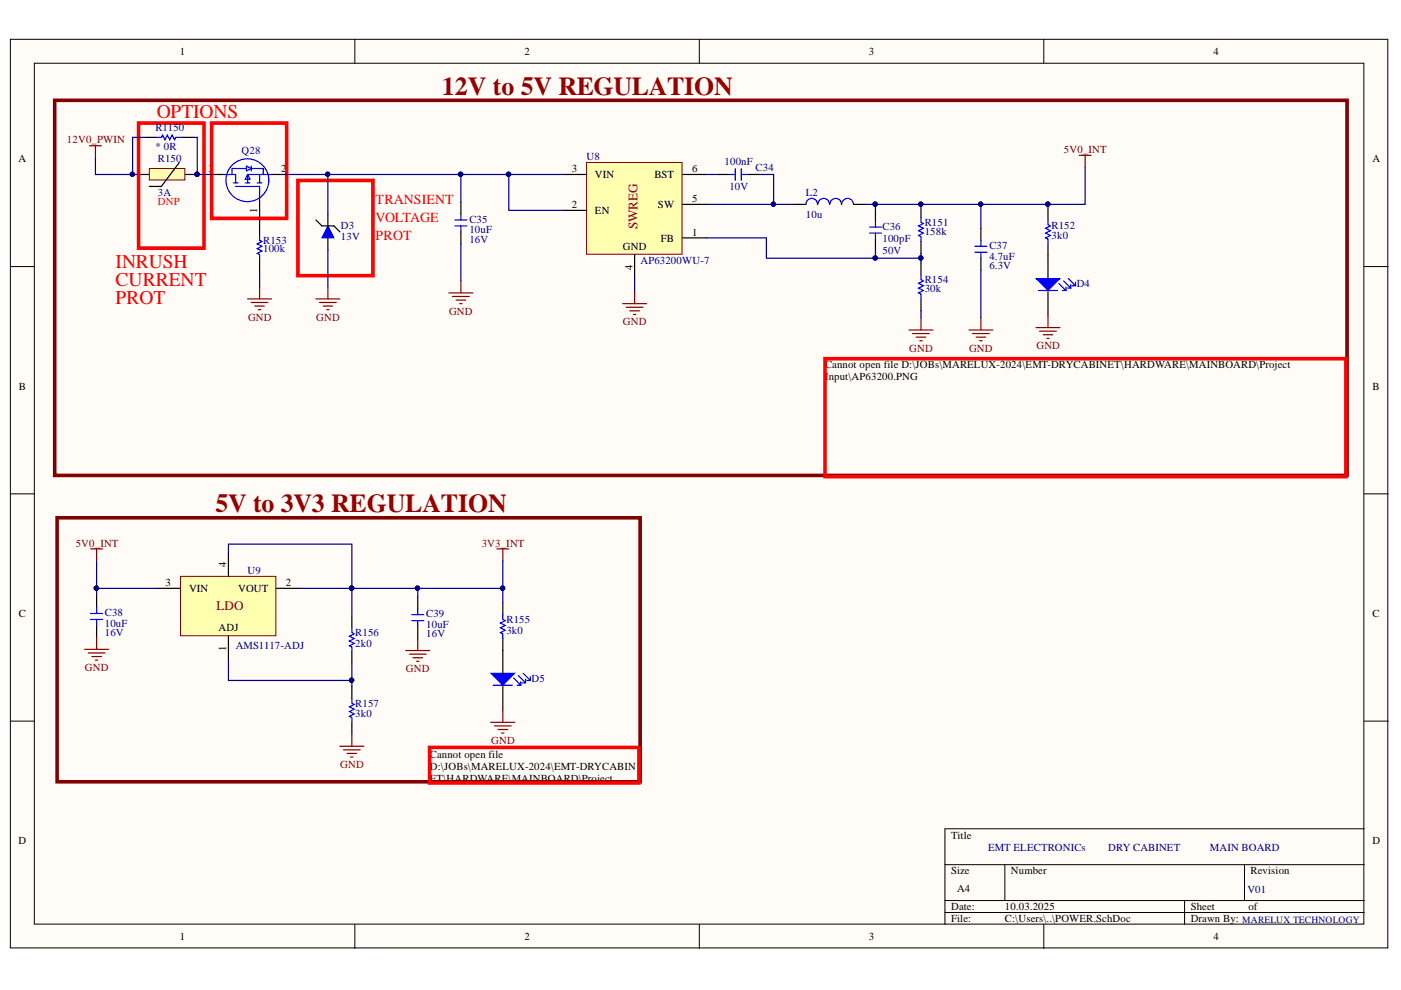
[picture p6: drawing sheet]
<svg xmlns="http://www.w3.org/2000/svg" width="297mm" height="210mm" viewBox="0 0 297 210" stroke-linecap="round" stroke-linejoin="round" font-family="sans-serif">
<defs><g id="words">
<g font-size="5.5" fill="#980000">
<text x="93.7" y="20.1">12V to 5V REGULATION</text>
<text x="45.7" y="108.6">5V to 3V3 REGULATION</text>
</g>
<g font-size="4.1" fill="#f00">
<text x="33.2" y="25">OPTIONS</text>
<text x="24.5" y="56.9">INRUSH</text>
<text x="24.5" y="60.7">CURRENT</text>
<text x="24.5" y="64.5">PROT</text>
</g>
<g font-size="3" fill="#f00">
<text x="79.6" y="43.2">TRANSIENT</text>
<text x="79.6" y="47">VOLTAGE</text>
<text x="79.6" y="50.8">PROT</text>
</g>
<g font-size="2.8" fill="#980000">
<text x="135.2" y="48.6" transform="rotate(-90 135.2 48.6)">SWREG</text>
<text x="45.9" y="129.2">LDO</text>
</g>
<g font-size="2.3">
<text x="38.1" y="11.6">1</text>
<text x="111.2" y="11.6">2</text>
<text x="184.2" y="11.6">3</text>
<text x="257.3" y="11.6">4</text>
<text x="3.9" y="34.4">A</text>
<text x="291" y="34.4">A</text>
<text x="44.2" y="36.5">3</text>
<text x="59.6" y="36.5">2</text>
<text x="121.2" y="36.5">3</text>
<text x="126.1" y="37.7">VIN</text>
<text x="138.7" y="37.7">BST</text>
<text x="146.8" y="36.5">6</text>
<text x="54.5" y="45.2" transform="rotate(-90 54.5 45.2)">1</text>
<text x="121.2" y="44.1">2</text>
<text x="126.1" y="45.4">EN</text>
<text x="139.5" y="44.1">SW</text>
<text x="146.8" y="42.8">5</text>
<text x="132.1" y="53">GND</text>
<text x="140.1" y="51.2">FB</text>
<text x="146.8" y="50">1</text>
<text x="134.1" y="57.1" transform="rotate(-90 134.1 57.1)">4</text>
<text x="4" y="82.6">B</text>
<text x="174.9" y="78.1">Cannot open file D:\JOBs\MARELUX-2024\EMT-DRYCABINET\HARDWARE\MAINBOARD\Project</text>
<text x="174.9" y="80.6">Input\AP63200.PNG</text>
<text x="291" y="82.6">B</text>
<text x="35.1" y="124.3">3</text>
<text x="40.1" y="125.5">VIN</text>
<text x="47.9" y="120.2" transform="rotate(-90 47.9 120.2)">4</text>
<text x="50.5" y="125.5">VOUT</text>
<text x="60.6" y="124.3">2</text>
<text x="4" y="130.8">C</text>
<text x="291" y="130.8">C</text>
<text x="46.3" y="133.9">ADJ</text>
<text x="47.9" y="138" transform="rotate(-90 47.9 138)">1</text>
<text x="91.1" y="160.8">Cannot open file</text>
<text x="91.1" y="163.3">D:\JOBs\MARELUX-2024\EMT-DRYCABIN</text>
<text x="91.1" y="165.9">ET\HARDWARE\MAINBOARD\Project</text>
<text x="3.9" y="179">D</text>
<text x="201.6" y="177.8">Title</text>
<text x="291" y="179">D</text>
<text x="201.6" y="185.4">Size</text>
<text x="214.3" y="185.4">Number</text>
<text x="265.1" y="185.4">Revision</text>
<text x="202.9" y="189.2">A4</text>
<text x="201.6" y="193">Date:</text>
<text x="201.6" y="195.5">File:</text>
<text x="213.1" y="193">10.03.2025</text>
<text x="213.1" y="195.5">C:\Users\..\POWER.SchDoc</text>
<text x="252.5" y="193">Sheet</text>
<text x="252.5" y="195.5">Drawn By:</text>
<text x="264.7" y="193">of</text>
<text x="38.1" y="199.3">1</text>
<text x="111.2" y="199.3">2</text>
<text x="184.2" y="199.3">3</text>
<text x="257.3" y="199.3">4</text>
</g>
<g font-size="2.3" fill="#000080">
<text x="33" y="27.9">R1150</text>
<text x="33" y="31.9">* 0R</text>
<text x="33.5" y="34.4">R150</text>
<text x="51.2" y="32.7">Q28</text>
<text x="124.4" y="33.9">U8</text>
<text x="153.6" y="34.9">100nF</text>
<text x="33.5" y="41.5">3A</text>
<text x="154.6" y="40.3">10V</text>
<text x="160.2" y="36.2">C34</text>
<text x="170.9" y="41.5">L2</text>
<text x="99.5" y="47.2">C35</text>
<text x="170.9" y="46.2">10u</text>
<text x="196.1" y="47.9">R151</text>
<text x="55.8" y="53.5">100k</text>
<text x="55.8" y="51.7">R153</text>
<text x="72.3" y="51">13V</text>
<text x="72.3" y="48.5">D3</text>
<text x="99.5" y="49.5">10uF</text>
<text x="99.5" y="51.5">16V</text>
<text x="187.1" y="51.2">100pF</text>
<text x="187.1" y="53.8">50V</text>
<text x="187.1" y="48.7">C36</text>
<text x="196.1" y="49.7">158k</text>
<text x="209.8" y="52.8">C37</text>
<text x="222.9" y="50.7">3k0</text>
<text x="222.9" y="48.5">R152</text>
<text x="135.8" y="56.1">AP63200WU-7</text>
<text x="209.8" y="55">4.7uF</text>
<text x="209.8" y="57.1">6.3V</text>
<text x="196.1" y="61.9">30k</text>
<text x="196.1" y="60.1">R154</text>
<text x="228.3" y="60.9">D4</text>
<text x="52.5" y="121.7">U9</text>
<text x="22.2" y="130.6">C38</text>
<text x="90.4" y="130.8">C39</text>
<text x="22.2" y="132.9">10uF</text>
<text x="22.2" y="134.9">16V</text>
<text x="50" y="137.7">AMS1117-ADJ</text>
<text x="75.3" y="137.2">2k0</text>
<text x="75.3" y="134.9">R156</text>
<text x="90.4" y="133.1">10uF</text>
<text x="90.4" y="135.2">16V</text>
<text x="107.4" y="134.4">3k0</text>
<text x="107.4" y="132.1">R155</text>
<text x="75.3" y="149.8">R157</text>
<text x="112.7" y="144.5">D5</text>
<text x="75.3" y="152.1">3k0</text>
<text x="209.5" y="180.4">EMT ELECTRONICs</text>
<text x="235" y="180.4">DRY CABINET</text>
<text x="256.5" y="180.4">MAIN BOARD</text>
<text x="264.5" y="189.3">V01</text>
</g>
<g font-size="2.3" fill="#800000">
<text x="14.2" y="30.4">12V0_PWIN</text>
<text x="225.6" y="32.4">5V0_INT</text>
<text x="52.6" y="68">GND</text>
<text x="67" y="68">GND</text>
<text x="95.2" y="66.7">GND</text>
<text x="132.1" y="69">GND</text>
<text x="192.8" y="74.5">GND</text>
<text x="205.4" y="74.5">GND</text>
<text x="219.7" y="74">GND</text>
<text x="16.1" y="115.9">5V0_INT</text>
<text x="102.1" y="115.9">3V3_INT</text>
<text x="18" y="142.2">GND</text>
<text x="86.1" y="142.5">GND</text>
<text x="104.2" y="157.7">GND</text>
<text x="72.1" y="162.8">GND</text>
</g>
<text font-size="2.3" fill="#f00" x="33.5" y="43.4">DNP</text>
<text font-size="2" fill="#000080" x="263.4" y="195.6">MARELUX TECHNOLOGY</text>
</g></defs>
<g fill="#fffcf8" stroke="#000" stroke-width=".21">
<path d="M2.2 8.3h292v192.7h-292z"/>
<path d="M7.3 13.4h281.9v182.5h-281.9z"/>
</g>
<g fill="none" stroke="#000" stroke-width=".21">
<path d="M75.2 8.3v5.1M148.3 8.3v5.1M221.3 8.3v5.1M2.2 56.5h5.1M289.3 56.5h5M2.2 104.7h5.1M289.3 104.7h5M2.2 152.9h5.1M289.3 152.9h5M289.3 175.7h-89v20.3M75.2 196v5.1M148.3 196v5.1"/>
<path d="M200.3 183.3h89M200.3 190.9h89M200.3 193.5h89M213 183.3v7.6M221.3 196v5.1M251.2 190.9v5.1M263.9 183.3v7.6"/>
</g>
<path d="M124.4 34.5h20.2v19.4h-20.2z" fill="#ffffb0" stroke="#800000" stroke-width=".21"/>
<path d="M119.3 37h5.1M144.7 37h5.1M119.3 44.6h5.1M134.6 54v5.1M144.7 43.3h5.1M144.7 50.4h5.1M168.3 43.3h2.6M181 43.3h2.6" fill="none" stroke="#000" stroke-width=".25"/>
<path d="M173.3 43.3a1.22 1.22 0 0 0-1.2-1.2 1.22 1.22 0 0 0-1.2 1.2M175.9 43.3a1.22 1.22 0 0 0-1.3-1.2 1.22 1.22 0 0 0-1.2 1.2M176 43.3a1.22 1.22 0 0 1 1.2-1.2 1.22 1.22 0 0 1 1.2 1.2M180.9 43.3a1.23 1.23 0 0 0-1.2-1.2 1.23 1.23 0 0 0-1.2 1.2" fill="none" stroke="#00f" stroke-width=".25"/>
<path d="M69.5 47.9l1.3 2.5h-2.6z" fill="#00f"/>
<path d="M69.5 47.9l1.3 2.5h-2.6z" fill="none" stroke="#00f" stroke-width=".21"/>
<path d="M29.1 37h2.6M39.3 37h2.5M67 46.6l1.2 1.3h2.6l1.3 1.3M69.5 45.4v2.5M69.5 50.4v2.6" fill="none" stroke="#000" stroke-width=".25"/>
<circle cx="41.8" cy="36.9" r=".46" fill="#000080" stroke="#000080" stroke-width=".21"/>
<path d="M31.7 35.7h7.5v2.5h-7.5z" fill="#ffffb0" stroke="#800000" stroke-width=".21"/>
<g fill="none" stroke="#000" stroke-width=".25">
<path d="M38 34.5l-3.8 5h-2.5M44.9 37h2.5M57.6 37h2.5M152.1 37h2.5M158.4 37h2.6M55 42.1v2.5M55 47.4v2.5M55 55v2.5M97.7 42.8v2.6M97.7 49.2v2.5M185.6 44.3v2.6M185.6 50.7v2.5"/>
<path d="M195.3 43.6v2.5M195.3 51.2v2.5M195.3 55.8v2.5M208 48.4v2.5M208 54.7v2.6M195.3 63.4v2.5"/>
</g>
<circle cx="41.8" cy="36.9" r=".46" fill="#000080" stroke="#000080" stroke-width=".21"/>
<g fill="none" stroke="#00f" stroke-width=".25">
<path d="M47.4 37h2.6v1.8M49.4 38.8h1.1M50 39.5h5v2.6M52 38.8h1M52.2 35.7h-3v1.3M52.2 35.2l1.1 .5-1.1 .5zM52.5 37h5.1M52.5 37v1.8M52.5 37l.5 1h-1zM53.3 35.7h2.5v1.3M53.3 35.2v1M54.5 38.8h1"/>
<path d="M55 37v1.8M154.6 37h1.3M155.9 35.7v2.6M157.2 37h1.2M157.2 35.7v2.6M55 49.9v1l.5 .3-1 .5 1 .5-1 .5 1 .5-1 .5 .5 .3v1M96.4 47.9h2.6M96.4 46.6h2.6M97.7 45.4v1.2M97.7 47.9v1.3M184.3 48.2h2.6M184.3 49.4h2.6"/>
<path d="M185.6 46.9v1.3M185.6 49.4v1.3M195.3 46.1v1l.5 .3-1 .5 1 .5-1 .5 1 .5-1 .5 .5 .3v1M195.3 58.3v1l.5 .3-1 .5 1 .5-1 .5 1 .5-1 .5 .5 .3v1M206.7 53.5h2.5M206.7 52.2h2.5M208 50.9v1.3M208 53.5v1.2"/>
<circle cx="52.5" cy="38.2" r="4.5"/>
</g>
<g fill="none" stroke="#800000" stroke-width=".25">
<path d="M19 30.9h2.5M20.2 30.9v2.5M228.8 32.9h2.5M230.1 32.9v2.6M97.7 59.6v2.5M52.5 63.4h5.1M53.3 64.1h3.5M54 64.9h2.1M54.8 65.7h.5M55 60.8v2.6M67 63.4h5.1M67.7 64.1h3.6"/>
<path d="M68.5 64.9h2M69.3 65.7h.5M69.5 60.8v2.6M95.2 62.1h5.1M95.9 62.9h3.6M96.7 63.6h2M97.5 64.4h.5M132 64.4h5.1M132.8 65.1h3.5M133.5 65.9h2.1M134.3 66.7h.5M134.6 61.8v2.6"/>
<path d="M192.7 70h5.1M193.5 70.7h3.5M194.3 71.5h2M195 72.2h.5M195.3 67.4v2.6M205.4 70h5.1M206.2 70.7h3.5M207 71.5h2M207.7 72.2h.5M208 67.4v2.6"/>
</g>
<path d="M11.6 21.3h274v79.5h-274z" fill="none" stroke="#800000" stroke-width=".76"/>
<path d="M38.3 122.2h20.2v12.6h-20.2z" fill="#ffffb0" stroke="#800000" stroke-width=".21"/>
<g fill="none" stroke="#000" stroke-width=".25">
<path d="M222.2 44.1v2.5M222.2 51.7v2.5M48.4 117.1v5.1M20.5 126.3v2.5M20.5 132.6v2.5M33.2 124.7h5.1M48.4 134.9v5.1M58.6 124.7h5.1M74.6 130.6v2.5M74.6 138.2v2.5M88.6 126.5v2.6M88.6 132.9v2.5"/>
<path d="M74.6 145.5v2.6M74.6 153.1v2.6"/>
</g>
<path d="M222.2 46.6v1l.5 .3-1 .5 1 .5-1 .5 1 .5-1 .5 .5 .3v1M19.2 131.3h2.6M19.2 130.1h2.6M20.5 128.8v1.3M20.5 131.3v1.3M74.6 133.1v1l.5 .3-1 .5 1 .5-1 .5 1 .5-1 .5 .5 .3v1M87.3 131.6h2.5M87.3 130.3h2.5M88.6 129.1v1.2M88.6 131.6v1.3M74.6 148.1v1l.5 .2-1 .6 1 .5-1 .5 1 .5-1 .5 .5 .2v1" fill="none" stroke="#00f" stroke-width=".25"/>
<g fill="none" stroke="#800000" stroke-width=".25">
<path d="M19.2 116.4h2.6M20.5 116.4v2.5M17.9 137.7h5.1M18.7 138.4h3.6M19.5 139.2h2M20.2 140h.5M20.5 135.1v2.6M86 137.9h5.1M86.8 138.7h3.5M87.6 139.5h2M88.6 135.4v2.5M72.1 158.2h5"/>
<path d="M72.8 159h3.6M73.6 159.7h2M74.6 155.7v2.5M88.3 140.2h.5M74.3 160.5h.6"/>
</g>
<path d="M12.1 109.8h123.6v56h-123.6z" fill="none" stroke="#800000" stroke-width=".76"/>
<path d="M29.4 26.1h13.9v26.5h-13.9zM44.9 26.1h15.9v20.2h-15.9zM63.2 38.3h15.9v20.2h-15.9zM174.9 76.1h110.4v25h-110.4zM91.1 158.5h44.4v7.5h-44.4z" fill="none" stroke="#f00" stroke-width=".76"/>
<path d="M219.7 59.1h5l-2.5 2.5z" fill="#00f"/>
<path d="M219.7 59.1h5l-2.5 2.5z" fill="none" stroke="#00f" stroke-width=".21"/>
<path d="M225.5 59.6l1.5 1.5M226.5 59.1l1.5 1.5M228 59.8v.8M220.2 61.6h4M224.5 60.1l1.5 1.5M225.2 61.6h.8M226 60.8v.8M226.3 61.1h.7M227 60.3v.8M227.3 60.6h.7M106.6 130.3v1l.5 .3-1 .5 1 .5-1 .5 1 .5-1 .5 .5 .3v1" fill="none" stroke="#00f" stroke-width=".25"/>
<path d="M222.2 54.2v5.1M222.2 61.8v5.1M106.6 127.8v2.5M106.6 135.4v2.5" fill="none" stroke="#000" stroke-width=".25"/>
<path d="M219.7 69.5h5M220.4 70.2h3.6M221.2 71h2M221.9 71.7h.5M222.2 66.9v2.6" fill="none" stroke="#800000" stroke-width=".25"/>
<path d="M104.1 142.8h5l-2.5 2.5z" fill="#00f"/>
<path d="M104.1 142.8h5l-2.5 2.5z" fill="none" stroke="#00f" stroke-width=".21"/>
<path d="M33.2 29.1h1l.3-.5 .5 1 .5-1 .5 1 .5-1 .5 1 .3-.5h1M104.6 145.3h4M108.9 143.8l1.5 1.5M109.7 145.3h.7M109.9 143.3l1.5 1.5M110.4 144.5v.8M110.7 144.8h.7M110.9 142.8l1.6 1.5M111.4 144v.8M111.7 144.3h.8M112.5 143.5v.8" fill="none" stroke="#00f" stroke-width=".25"/>
<path d="M30.7 29.1h2.5M38.3 29.1h2.5M106.6 137.9v5.1M106.6 145.5v5.1" fill="none" stroke="#000" stroke-width=".25"/>
<path d="M105.3 116.4h2.6M106.6 116.4v2.5M104.1 153.1h5M104.8 153.9h3.6M105.6 154.7h2M106.4 155.4h.5M106.6 150.6v2.5" fill="none" stroke="#800000" stroke-width=".25"/>
<g fill="none" stroke="#000080" stroke-width=".25">
<path d="M20.2 33.4v3.6h8.9M30.7 29.1h-2.6v7.9M40.8 29.1h1v7.9h3.1M60.1 37h9.4v8.4M69.5 37h28.2M107.9 37v7.6h11.4M119.3 37h-21.6v5.8M149.8 37h2.3M161 37h3v6.3M230.1 35.5v7.8h-7.9M55 44.6v2.8M55 57.5v3.3"/>
<path d="M69.5 53v7.8M97.7 51.7v7.9M134.6 59.1v2.7M149.8 43.3h18.5M149.8 50.4h12.7v4.3h23.1M183.6 43.3h11.7v.3M185.6 53.2v1.5h9.7M185.6 43.3v1M195.3 53.7v2.1M195.3 43.3h26.9M208 43.3v5.1M208 57.3v10.1"/>
<path d="M222.2 43.3v.8M195.3 65.9v1.5M20.5 118.9v5.8M48.4 117.1v-1.7h26.2v15.2M106.6 118.9v5.8M33.2 124.7h-12.7v1.6M48.4 140v4.3h26.2v1.2M63.7 124.7h24.9v1.8M88.6 124.7h18v3.1M74.6 140.7v3.6"/>
</g>
<g fill="#000080" stroke="#000080" stroke-width=".21">
<circle cx="28.1" cy="36.9" r=".46"/>
<circle cx="69.5" cy="36.9" r=".46"/>
<circle cx="164" cy="43.3" r=".46"/>
<circle cx="185.6" cy="43.3" r=".46"/>
<circle cx="195.2" cy="43.3" r=".46"/>
<circle cx="195.2" cy="54.7" r=".46"/>
<circle cx="97.7" cy="36.9" r=".46"/>
<circle cx="107.8" cy="36.9" r=".46"/>
<circle cx="185.6" cy="54.7" r=".46"/>
<circle cx="20.4" cy="124.7" r=".47"/>
<circle cx="74.5" cy="144.2" r=".46"/>
<circle cx="74.5" cy="124.7" r=".47"/>
<circle cx="88.5" cy="124.7" r=".47"/>
<circle cx="222.1" cy="43.3" r=".46"/>
<circle cx="207.9" cy="43.3" r=".46"/>
<circle cx="106.6" cy="124.7" r=".46"/>
<circle cx="41.8" cy="36.9" r=".46"/>
</g>
<use href="#words"/>
</svg>
